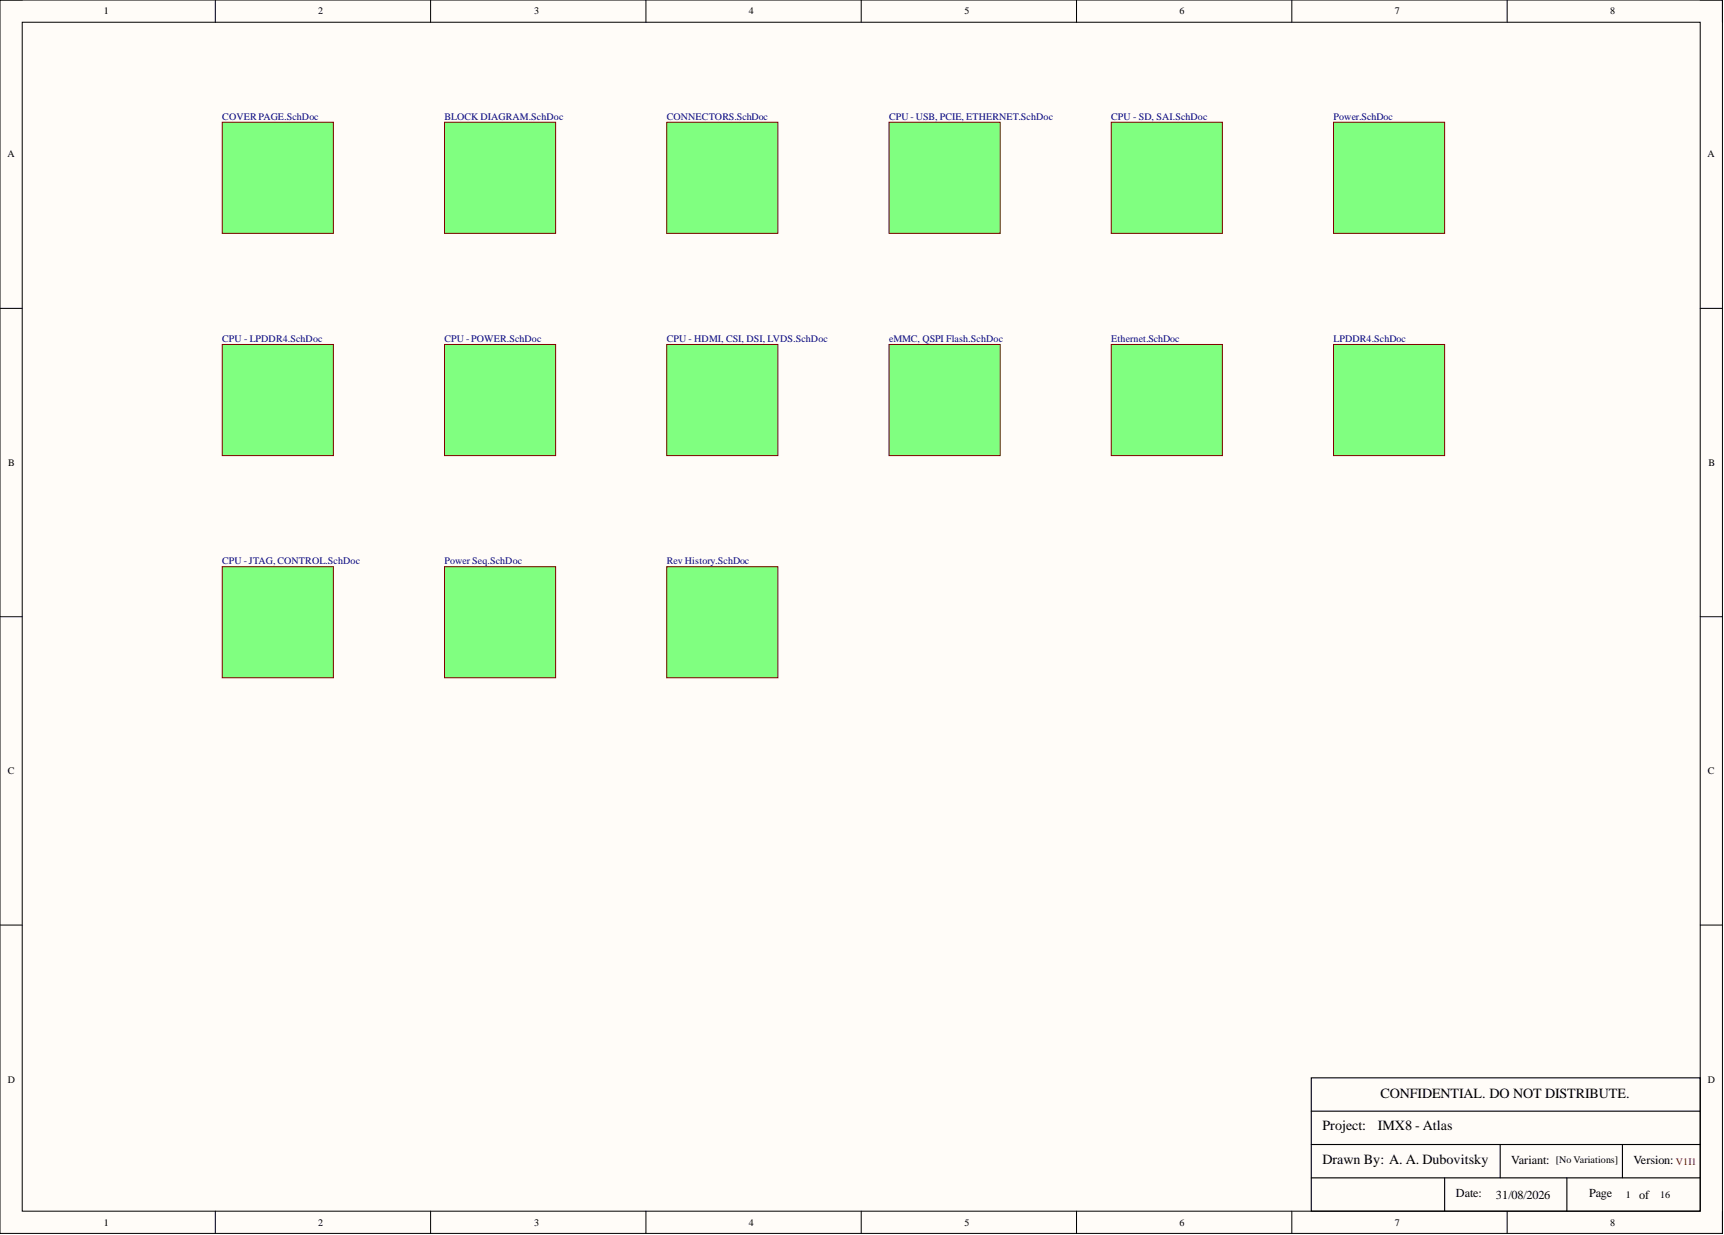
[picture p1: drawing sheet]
<svg xmlns="http://www.w3.org/2000/svg" width="393mm" height="282mm" viewBox="0 0 393 282" stroke-linecap="round" stroke-linejoin="round" font-family="sans-serif">
<defs><g id="words">
<g font-size="3.2">
<text x="315" y="250.7">CONFIDENTIAL. DO NOT DISTRIBUTE.</text>
<text x="301.7" y="258">Project:</text>
<text x="314.4" y="258">IMX8 - Atlas</text>
<text x="301.7" y="265.6">Drawn By: A. A. Dubovitsky</text>
</g>
<g font-size="2.8">
<text x="344.8" y="265.7">Variant:</text>
<text x="372.7" y="265.7">Version:</text>
<text x="332.1" y="273.3">Date:</text>
<text x="341.3" y="273.6">31/08/2026</text>
<text x="362.6" y="273.3">Page</text>
<text x="374" y="273.6">of</text>
</g>
<g font-size="2.3">
<text x="23.7" y="3.3">1</text>
<text x="72.6" y="3.3">2</text>
<text x="121.9" y="3.3">3</text>
<text x="170.9" y="3.3">4</text>
<text x="220.1" y="3.3">5</text>
<text x="269.1" y="3.3">6</text>
<text x="318.3" y="3.3">7</text>
<text x="367.4" y="3.3">8</text>
<text x="1.7" y="35.9">A</text>
<text x="389.6" y="35.9">A</text>
<text x="1.9" y="106.3">B</text>
<text x="389.8" y="106.3">B</text>
<text x="1.8" y="176.7">C</text>
<text x="389.7" y="176.7">C</text>
<text x="1.8" y="247.1">D</text>
<text x="389.7" y="247.1">D</text>
<text x="355" y="265.5">[No Variations]</text>
<text x="370.9" y="273.4">1</text>
<text x="378.8" y="273.4">16</text>
<text x="23.7" y="279.7">1</text>
<text x="72.6" y="279.7">2</text>
<text x="121.9" y="279.7">3</text>
<text x="170.9" y="279.7">4</text>
<text x="220.1" y="279.7">5</text>
<text x="269.1" y="279.7">6</text>
<text x="318.3" y="279.7">7</text>
<text x="367.4" y="279.7">8</text>
</g>
<g font-size="2.3" fill="#000080">
<text x="50.7" y="27.4">COVER PAGE.SchDoc</text>
<text x="101.4" y="27.4">BLOCK DIAGRAM.SchDoc</text>
<text x="152.1" y="27.4">CONNECTORS.SchDoc</text>
<text x="202.8" y="27.4">CPU - USB, PCIE, ETHERNET.SchDoc</text>
<text x="253.5" y="27.4">CPU - SD, SAI.SchDoc</text>
<text x="304.3" y="27.4">Power.SchDoc</text>
<text x="50.7" y="78.1">CPU - LPDDR4.SchDoc</text>
<text x="101.4" y="78.1">CPU - POWER.SchDoc</text>
<text x="152.1" y="78.1">CPU - HDMI, CSI, DSI, LVDS.SchDoc</text>
<text x="202.8" y="78.1">eMMC, QSPI Flash.SchDoc</text>
<text x="253.5" y="78.1">Ethernet.SchDoc</text>
<text x="304.3" y="78.1">LPDDR4.SchDoc</text>
<text x="50.7" y="128.8">CPU - JTAG, CONTROL.SchDoc</text>
<text x="101.4" y="128.8">Power Seq.SchDoc</text>
<text x="152.1" y="128.8">Rev History.SchDoc</text>
</g>
<text font-size="2.3" fill="#7f0013" x="382.3" y="265.8">V1I1</text>
</g></defs>
<path d="M0 0h393v281.5h-393z" fill-rule="evenodd" fill="#fffcf8"/>
<path d="M0 0h393v281.5h-393z" fill="none" stroke="#000" stroke-width=".23"/>
<path d="M5.1 5.1h382.8v271.3h-382.8z" fill-rule="evenodd" fill="#fffcf8"/>
<g fill="none" stroke="#000" stroke-width=".23">
<path d="M0 0h5.1M5.1 5.1h382.8v271.3h-382.8zM49.1 0v5.1M98.2 0v5.1M147.4 0v5.1M196.5 0v5.1M245.6 0v5.1M294.7 0v5.1M343.9 0v5.1M387.9 0h5.1v5.1M0 70.4h5.1M387.9 70.4h5.1"/>
<path d="M0 140.8h5.1M387.9 140.8h5.1M0 211.1h5.1M387.9 211.1h5.1M49.1 276.4v5.1M98.2 276.4v5.1M147.4 276.4v5.1M196.5 276.4v5.1M245.6 276.4v5.1M294.7 276.4v5.1M343.9 276.4v5.1M393 276.4v5.1"/>
</g>
<path d="M50.7 27.9h25.4v25.4h-25.4z" fill-rule="evenodd" fill="#80ff80"/>
<path d="M50.7 27.9h25.4v25.4h-25.4z" fill="none" stroke="#800000" stroke-width=".23"/>
<path d="M101.4 27.9h25.4v25.4h-25.4z" fill-rule="evenodd" fill="#80ff80"/>
<path d="M101.4 27.9h25.4v25.4h-25.4z" fill="none" stroke="#800000" stroke-width=".23"/>
<path d="M152.1 27.9h25.4v25.4h-25.4z" fill-rule="evenodd" fill="#80ff80"/>
<path d="M152.1 27.9h25.4v25.4h-25.4z" fill="none" stroke="#800000" stroke-width=".23"/>
<path d="M50.7 78.6h25.4v25.4h-25.4z" fill-rule="evenodd" fill="#80ff80"/>
<path d="M50.7 78.6h25.4v25.4h-25.4z" fill="none" stroke="#800000" stroke-width=".23"/>
<path d="M101.4 78.6h25.4v25.4h-25.4z" fill-rule="evenodd" fill="#80ff80"/>
<path d="M101.4 78.6h25.4v25.4h-25.4z" fill="none" stroke="#800000" stroke-width=".23"/>
<path d="M152.1 78.6h25.4v25.4h-25.4z" fill-rule="evenodd" fill="#80ff80"/>
<path d="M152.1 78.6h25.4v25.4h-25.4z" fill="none" stroke="#800000" stroke-width=".23"/>
<path d="M202.8 27.9h25.4v25.4h-25.4z" fill-rule="evenodd" fill="#80ff80"/>
<path d="M202.8 27.9h25.4v25.4h-25.4z" fill="none" stroke="#800000" stroke-width=".23"/>
<path d="M253.5 27.9h25.4v25.4h-25.4z" fill-rule="evenodd" fill="#80ff80"/>
<path d="M253.5 27.9h25.4v25.4h-25.4z" fill="none" stroke="#800000" stroke-width=".23"/>
<path d="M202.8 78.6h25.4v25.4h-25.4z" fill-rule="evenodd" fill="#80ff80"/>
<path d="M202.8 78.6h25.4v25.4h-25.4z" fill="none" stroke="#800000" stroke-width=".23"/>
<path d="M253.5 78.6h25.4v25.4h-25.4z" fill-rule="evenodd" fill="#80ff80"/>
<path d="M253.5 78.6h25.4v25.4h-25.4z" fill="none" stroke="#800000" stroke-width=".23"/>
<path d="M304.3 27.9h25.3v25.4h-25.3z" fill-rule="evenodd" fill="#80ff80"/>
<path d="M304.3 27.9h25.3v25.4h-25.3z" fill="none" stroke="#800000" stroke-width=".23"/>
<path d="M50.7 129.3h25.4v25.4h-25.4z" fill-rule="evenodd" fill="#80ff80"/>
<path d="M50.7 129.3h25.4v25.4h-25.4z" fill="none" stroke="#800000" stroke-width=".23"/>
<path d="M304.3 78.6h25.3v25.4h-25.3z" fill-rule="evenodd" fill="#80ff80"/>
<path d="M304.3 78.6h25.3v25.4h-25.3z" fill="none" stroke="#800000" stroke-width=".23"/>
<path d="M299.2 246h88.7v30.4h-88.7zM299.2 253.6h88.7M299.2 261.2h88.7M299.2 268.8h88.7M329.6 268.8v7.6M342.3 261.2v7.6M357.5 268.8v7.6M370.2 261.2v7.6" fill="none" stroke="#000" stroke-width=".25"/>
<path d="M101.4 129.3h25.4v25.4h-25.4z" fill-rule="evenodd" fill="#80ff80"/>
<path d="M101.4 129.3h25.4v25.4h-25.4z" fill="none" stroke="#800000" stroke-width=".23"/>
<path d="M152.1 129.3h25.4v25.4h-25.4z" fill-rule="evenodd" fill="#80ff80"/>
<path d="M152.1 129.3h25.4v25.4h-25.4z" fill="none" stroke="#800000" stroke-width=".23"/>
<use href="#words"/>
</svg>
